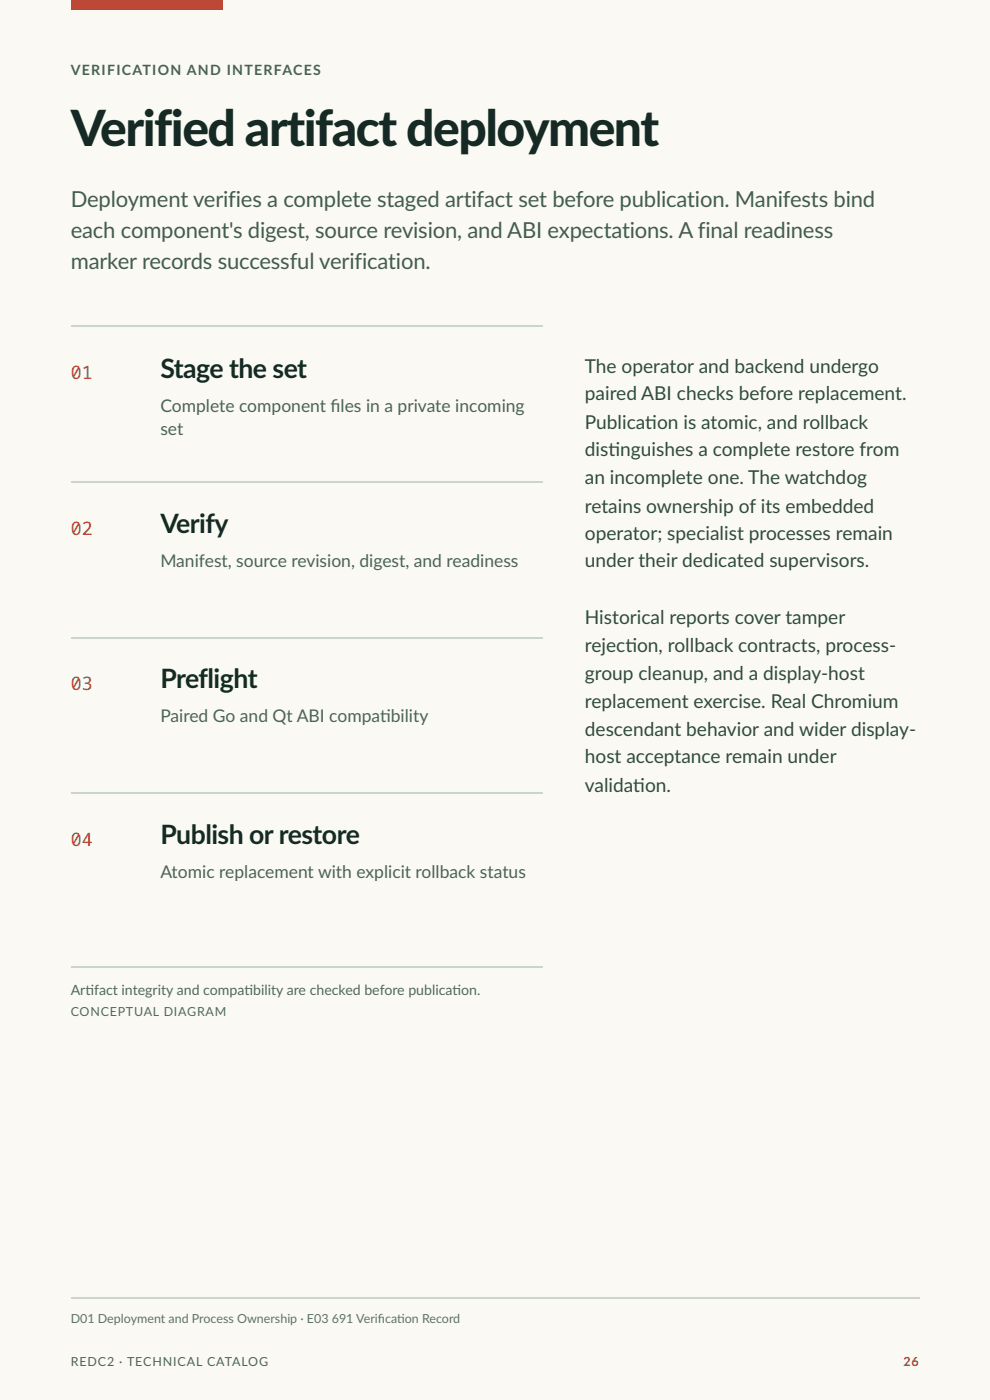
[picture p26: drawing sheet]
<svg xmlns="http://www.w3.org/2000/svg" width="210mm" height="297mm" viewBox="0 0 210 297" stroke-linecap="round" stroke-linejoin="round" font-family="sans-serif">
<defs><g id="words">
<text font-size="10.6" fill="#162925" x="15" y="31">Verified artifact deployment</text>
<g font-size="5.6" fill="#162925">
<text x="34" y="80.2">Stage the set</text>
<text x="34" y="113">Verify</text>
<text x="34" y="146.1">Preflight</text>
<text x="34" y="179.1">Publish or restore</text>
</g>
<g font-size="4.7" fill="#435c50">
<text x="15" y="43.9">Deployment verifies a complete staged artifact set before publication. Manifests bind</text>
<text x="15" y="50.5">each component's digest, source revision, and ABI expectations. A final readiness</text>
<text x="15" y="57.2">marker records successful verification.</text>
</g>
<g font-size="4.1" fill="#304c3d">
<text x="124" y="79.1">The operator and backend undergo</text>
<text x="124" y="84.9">paired ABI checks before replacement.</text>
<text x="124" y="91">Publicaton is atomic, and rollback</text>
<text x="136.8" y="91">i</text>
<text x="124" y="96.8">distnguishes a complete restore from</text>
<text x="129" y="96.8">i</text>
<text x="124" y="102.7">an incomplete one. The watchdog</text>
<text x="124" y="108.7">retains ownership of its embedded</text>
<text x="124" y="114.6">operator; specialist processes remain</text>
<text x="124" y="120.4">under their dedicated supervisors.</text>
<text x="124" y="132.3">Historical reports cover tamper</text>
<text x="124" y="138.4">rejecton, rollback contracts, process-</text>
<text x="132.6" y="138.4">i</text>
<text x="124" y="144.2">group cleanup, and a display-host</text>
<text x="124" y="150.3">replacement exercise. Real Chromium</text>
<text x="124" y="156.1">descendant behavior and wider display-</text>
<text x="124" y="161.9">host acceptance remain under</text>
<text x="124" y="168">validaton.</text>
<text x="134.2" y="168">i</text>
</g>
<g font-size="3.9" fill="#bd4836">
<text x="15" y="80.4">01</text>
<text x="15" y="113.5">02</text>
<text x="15" y="146.3">03</text>
<text x="15" y="179.4">04</text>
</g>
<g font-size="3.7" fill="#4b6556">
<text x="34" y="87.3">Complete component fi les in a private incoming</text>
<text x="34" y="92.3">set</text>
<text x="34" y="120.4">Manifest, source revision, digest, and readiness</text>
<text x="34" y="153.2">Paired Go and Qt ABI compatbility</text>
<text x="80.6" y="153.2">i</text>
<text x="34" y="186.3">Atomic replacement with explicit rollback status</text>
</g>
<text font-size="3" fill="#426559" x="15" y="15.9">VERIFICATION AND INTERFACES</text>
<g font-size="3" fill="#516b5b">
<text x="15" y="211.1">Artfact integrity and compatbility are checked before publicaton.</text>
<text x="18.1" y="211.1">i</text>
<text x="51.8" y="211.1">i</text>
<text x="95.9" y="211.1">i</text>
</g>
<text font-size="2.6" fill="#516b5b" x="15" y="215.6">CONCEPTUAL DIAGRAM</text>
<g font-size="2.6" fill="#5e7467">
<text x="15" y="280.7">D01 Deployment and Process Ownership · E03</text>
<text x="70.4" y="280.7">691 Verifi caton Record</text>
<text x="84.2" y="280.7">i</text>
</g>
<text font-size="2.6" fill="#4e625c" x="15" y="289.7">REDC2 · TECHNICAL CATALOG</text>
<text font-size="2.6" fill="#bd4836" x="191.6" y="289.7">26</text>
</g></defs>
<path d="M0 0h209.9v297h-209.9z" fill="#d8deda"/>
<path d="M0 0h209.9v297h-209.9z" fill="#faf9f4"/>
<path d="M15.1 69.2h100M15.1 102.3h100M15.1 135.3h100M15.1 168.1h100M15.1 205.2h100" fill="none" stroke="#cbd4cd" stroke-width=".26"/>
<path d="M15.1 0h32v2.1h-32z" fill="#bd4836"/>
<path d="M15.1 275.2h179.9v6.8h-179.9z" fill="#faf9f4"/>
<path d="M15.1 275.3h179.9" fill="none" stroke="#cbd4cd" stroke-width=".26"/>
<use href="#words"/>
</svg>
